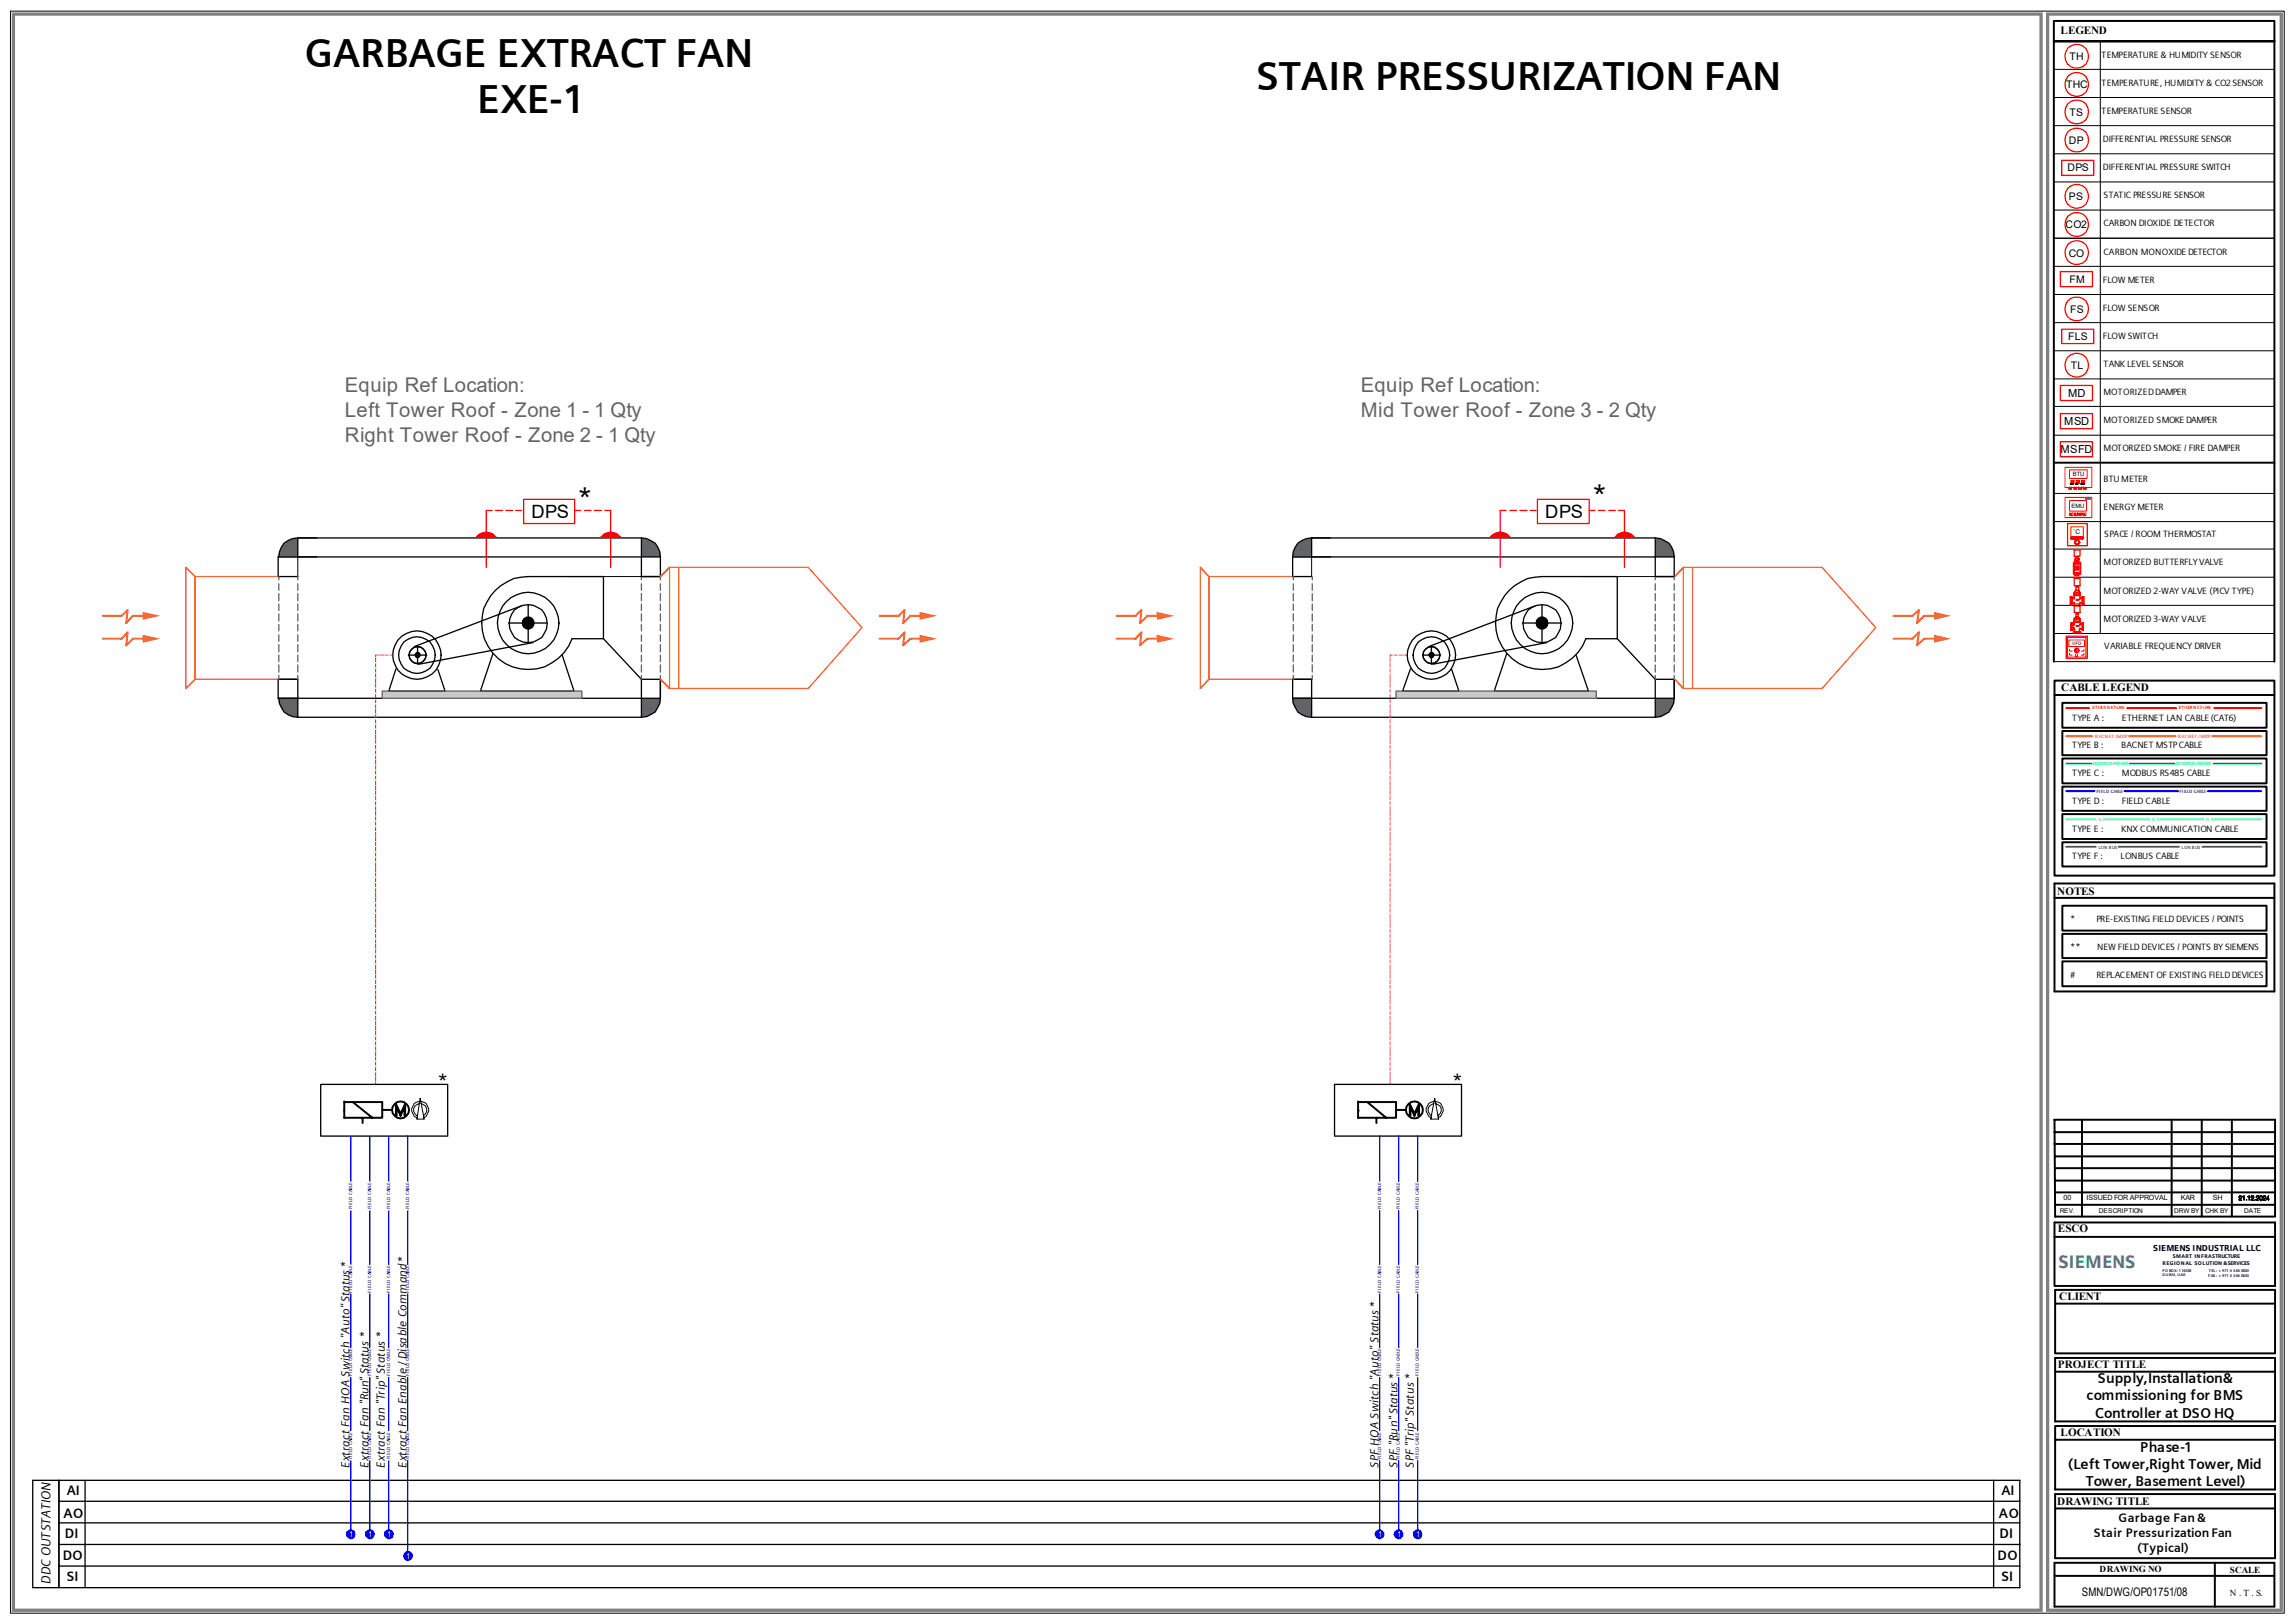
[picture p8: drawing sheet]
<svg xmlns="http://www.w3.org/2000/svg" width="297mm" height="210mm" viewBox="0 0 297 210" stroke-linecap="round" stroke-linejoin="round" font-family="sans-serif">
<defs><g id="words">
<g font-size="5.2">
<text x="39.5" y="8.6">GARBAGE EXTRACT FAN</text>
<text x="162.6" y="11.6">STAIR PRESSURIZATION FAN</text>
<text x="61.7" y="14.6">EXE-1</text>
</g>
<g font-size="3.6">
<text x="74.6" y="65.7">*</text>
<text x="205.9" y="65.4">*</text>
</g>
<g font-size="2.6" fill="#636466">
<text x="44.6" y="50.7">Equip Ref Location:</text>
<text x="44.6" y="53.9">Left Tower Roof - Zone 1 - 1 Qty</text>
<text x="176" y="50.7">Equip Ref Location:</text>
<text x="176" y="53.9">Mid Tower Roof - Zone 3 - 2 Qty</text>
<text x="44.6" y="57.1">Right Tower Roof - Zone 2 - 1 Qty</text>
</g>
<g font-size="2.5">
<text x="56.6" y="140.7">*</text>
<text x="187.8" y="140.7">*</text>
</g>
<g font-size="2.4">
<text x="68.7" y="67.1">DPS</text>
<text x="199.9" y="67.1">DPS</text>
</g>
<text font-size="2.3" fill="#099" x="266.3" y="164">SIEMENS</text>
<g font-size="1.9">
<text x="271.4" y="179">Supply,Installation&amp;</text>
<text x="269.9" y="181.2">commissioning for BMS</text>
<text x="271" y="183.4">Controller at DSO HQ</text>
<text x="267.5" y="190">(Left Tower,Right Tower, Mid</text>
<text x="276.9" y="187.8">Phase-1</text>
<text x="269.8" y="192.3">Tower, Basement Level)</text>
</g>
<g font-size="1.8">
<text x="8.2" y="196.3">AO</text>
<text x="8.6" y="193.5">AI</text>
<text x="258.6" y="196.3">AO</text>
<text x="258.9" y="193.5">AI</text>
<text x="8.1" y="201.8">DO</text>
<text x="8.4" y="199">DI</text>
<text x="258.4" y="201.8">DO</text>
<text x="258.7" y="199">DI</text>
<text x="8.6" y="204.6">SI</text>
<text x="258.9" y="204.6">SI</text>
</g>
<text font-size="1.7" x="6.5" y="205" transform="rotate(-90 6.5 205)">DDC OUTSTATION</text>
<g font-size="1.6">
<text x="274.1" y="196.9">Garbage Fan &amp;</text>
<text x="270.8" y="198.8">Stair Pressurization Fan</text>
<text x="276.5" y="200.8">(Typical)</text>
</g>
<g font-size="1.5">
<text x="45.2" y="189.9" transform="rotate(-90 45.2 189.9)">Extract Fan HOA Switch ''Auto'' Status *</text>
<text x="47.7" y="189.9" transform="rotate(-90 47.7 189.9)">Extract Fan &quot;Run&quot; Status *</text>
<text x="49.8" y="189.9" transform="rotate(-90 49.8 189.9)">Extract Fan &quot;Trip&quot; Status *</text>
<text x="52.6" y="189.9" transform="rotate(-90 52.6 189.9)">Extract Fan Enable / Disable Command*</text>
<text x="178.3" y="189.9" transform="rotate(-90 178.3 189.9)">SPF HOA Switch ''Auto'' Status *</text>
<text x="180.8" y="189.9" transform="rotate(-90 180.8 189.9)">SPF &quot;Run&quot; Status *</text>
<text x="182.9" y="189.9" transform="rotate(-90 182.9 189.9)">SPF &quot;Trip&quot; Status *</text>
<text x="269.3" y="206.4">SMN/DWG/OP01751/08</text>
</g>
<g font-size="1.4">
<text x="266.5" y="4.4">LEGEND</text>
<text x="267.3" y="11.4">THC</text>
<text x="267.7" y="7.7">TH</text>
<text x="267.7" y="15">TS</text>
<text x="267.5" y="22.2">DPS</text>
<text x="267.6" y="18.6">DP</text>
<text x="267.2" y="29.5">CO2</text>
<text x="267.6" y="25.9">PS</text>
<text x="267.6" y="33.2">CO</text>
<text x="267.7" y="36.6">FM</text>
<text x="267.8" y="40.5">FS</text>
<text x="267.5" y="44">FLS</text>
<text x="267.9" y="47.8">TL</text>
<text x="267.5" y="51.4">MD</text>
<text x="266.5" y="58.6">MSFD</text>
<text x="267" y="55">MSD</text>
<text x="266.6" y="89.4">CABLE LEGEND</text>
<text x="266.1" y="115.7">NOTES</text>
<text x="266.2" y="159.4">ESCO</text>
<text x="266.4" y="168.2">CLIENT</text>
<text x="266.2" y="177">PROJECT TITLE</text>
<text x="266.5" y="185.8">LOCATION</text>
<text x="266.1" y="194.7">DRAWING TITLE</text>
</g>
<g font-size="1.2">
<text x="271.9" y="7.5">TEMPERATURE &amp; HUMIDITY SENSOR</text>
<text x="271.9" y="11.1">TEMPERATURE, HUMIDITY &amp; CO2 SENSOR</text>
<text x="271.9" y="14.7">TEMPERATURE SENSOR</text>
<text x="272" y="18.4">DIFFERENTIAL PRESSURE SENSOR</text>
<text x="272" y="22">DIFFERENTIAL PRESSURE SWITCH</text>
<text x="272.1" y="29.3">CARBON DIOXIDE DETECTOR</text>
<text x="272.1" y="25.7">STATIC PRESSURE SENSOR</text>
<text x="272.1" y="32.9">CARBON MONOXIDE DETECTOR</text>
<text x="272" y="36.6">FLOW METER</text>
<text x="272" y="40.2">FLOW SENSOR</text>
<text x="272" y="43.9">FLOW SWITCH</text>
<text x="272.1" y="47.5">TANK LEVEL SENSOR</text>
<text x="272.1" y="51.1">MOTORIZED DAMPER</text>
<text x="272.1" y="54.7">MOTORIZED SMOKE DAMPER</text>
<text x="272.1" y="58.3">MOTORIZED SMOKE / FIRE DAMPER</text>
<text x="272.1" y="62.3">BTU METER</text>
<text x="272.1" y="66">ENERGY METER</text>
<text x="272.2" y="69.5">SPACE / ROOM THERMOSTAT</text>
<text x="272.1" y="73.2">MOTORIZED BUTTERFLY VALVE</text>
<text x="272.1" y="76.9">MOTORIZED 2-WAY VALVE (PICV TYPE)</text>
<text x="272.1" y="80.4">MOTORIZED 3-WAY VALVE</text>
<text x="272.2" y="84">VARIABLE FREQUENCY DRIVER</text>
<text x="268.1" y="93.3">TYPE A :</text>
<text x="274.5" y="93.3">ETHERNET LAN CABLE (CAT6)</text>
<text x="268.1" y="96.8">TYPE B :</text>
<text x="268.1" y="100.4">TYPE C :</text>
<text x="274.4" y="96.8">BACNET MSTP CABLE</text>
<text x="274.5" y="100.4">MODBUS RS485 CABLE</text>
<text x="268.1" y="104">TYPE D :</text>
<text x="268.1" y="107.6">TYPE E :</text>
<text x="274.4" y="107.6">KNX COMMUNICATION CABLE</text>
<text x="274.5" y="104">FIELD CABLE</text>
<text x="268.1" y="111.2">TYPE F :</text>
<text x="274.3" y="111.2">LONBUS CABLE</text>
<text x="267.8" y="119.3">*</text>
<text x="271.2" y="119.3">PRE-EXISTING FIELD DEVICES / POINTS</text>
<text x="267.8" y="122.9">**</text>
<text x="271.3" y="122.9">NEW FIELD DEVICES / POINTS BY SIEMENS</text>
<text x="267.8" y="126.5">#</text>
<text x="271.2" y="126.5">REPLACEMENT OF EXISTING FIELD DEVICES</text>
<text x="271.6" y="203.4">DRAWING NO</text>
<text x="288.5" y="203.5">SCALE</text>
<text x="288.5" y="206.4">N . T . S.</text>
</g>
<text font-size="1.1" fill="#000028" x="278.6" y="161.9">SIEMENS INDUSTRIAL LLC</text>
<g font-size="1" fill="#fff">
<text x="45.1" y="198.9">1</text>
<text x="47.6" y="198.9">1</text>
<text x="50" y="198.9">1</text>
<text x="52.5" y="201.7">1</text>
<text x="178.2" y="198.9">1</text>
<text x="180.7" y="198.9">1</text>
<text x="183.1" y="198.9">1</text>
</g>
<g font-size=".9">
<text x="267" y="155.2">00</text>
<text x="269.9" y="155.2">ISSUED FOR APPROVAL</text>
<text x="282.1" y="155.3">KAR</text>
<text x="286.3" y="155.3">SH</text>
</g>
<g font-size=".8">
<text x="268" y="65.8">EMU</text>
<text x="268.1" y="61.6">BTU</text>
<text x="268.1" y="69.1">˚C</text>
<text x="266.4" y="157">REV.</text>
<text x="271.5" y="156.9">DESCRIPTION</text>
<text x="281.3" y="156.9">DRW BY</text>
<text x="285.2" y="156.9">CHK BY</text>
<text x="290.3" y="156.9">DATE</text>
</g>
<g font-size=".7" fill="#000028">
<text x="279.7" y="163.7">REGIONAL SOLUTION &amp; SERVICES</text>
<text x="281.1" y="162.8">SMART INFRASTRUCTURE</text>
</g>
<text font-size=".6" x="268.1" y="83.4">VFD</text>
<g font-size=".6" fill="#f00">
<text x="270.7" y="91.8">ETHERNET-LAN</text>
<text x="281.9" y="91.8">ETHERNET-LAN</text>
</g>
<g font-size=".6" fill="#f26722">
<text x="271" y="95.4">BACNET / MSTP</text>
<text x="281.8" y="95.4">BACNET / MSTP</text>
</g>
<g font-size=".6" fill="#0f0">
<text x="270.8" y="99">MODBUS / RS485</text>
<text x="281.5" y="99">MODBUS / RS485</text>
</g>
<g font-size=".6" fill="#0ff">
<text x="270.8" y="106.2">K N X</text>
<text x="277.8" y="106.2">K N X</text>
<text x="284.8" y="106.2">K N X</text>
</g>
<g font-size=".6" fill="#00f">
<text x="271.2" y="102.6">FIELD CABLE</text>
<text x="281.9" y="102.6">FIELD CABLE</text>
<text x="45.6" y="156.5" transform="rotate(-90 45.6 156.5)">FIELD CABLE</text>
<text x="48" y="156.5" transform="rotate(-90 48 156.5)">FIELD CABLE</text>
<text x="50.5" y="156.5" transform="rotate(-90 50.5 156.5)">FIELD CABLE</text>
<text x="52.9" y="156.5" transform="rotate(-90 52.9 156.5)">FIELD CABLE</text>
<text x="178.6" y="156.5" transform="rotate(-90 178.6 156.5)">FIELD CABLE</text>
<text x="181.1" y="156.5" transform="rotate(-90 181.1 156.5)">FIELD CABLE</text>
<text x="183.6" y="156.5" transform="rotate(-90 183.6 156.5)">FIELD CABLE</text>
<text x="45.6" y="167.2" transform="rotate(-90 45.6 167.2)">FIELD CABLE</text>
<text x="48" y="167.2" transform="rotate(-90 48 167.2)">FIELD CABLE</text>
<text x="50.5" y="167.2" transform="rotate(-90 50.5 167.2)">FIELD CABLE</text>
<text x="52.9" y="167.2" transform="rotate(-90 52.9 167.2)">FIELD CABLE</text>
<text x="178.6" y="167.2" transform="rotate(-90 178.6 167.2)">FIELD CABLE</text>
<text x="181.1" y="167.2" transform="rotate(-90 181.1 167.2)">FIELD CABLE</text>
<text x="183.6" y="167.2" transform="rotate(-90 183.6 167.2)">FIELD CABLE</text>
<text x="45.6" y="178" transform="rotate(-90 45.6 178)">FIELD CABLE</text>
<text x="48" y="178" transform="rotate(-90 48 178)">FIELD CABLE</text>
<text x="50.5" y="178" transform="rotate(-90 50.5 178)">FIELD CABLE</text>
<text x="52.9" y="178" transform="rotate(-90 52.9 178)">FIELD CABLE</text>
<text x="178.6" y="178" transform="rotate(-90 178.6 178)">FIELD CABLE</text>
<text x="181.1" y="178" transform="rotate(-90 181.1 178)">FIELD CABLE</text>
<text x="183.6" y="178" transform="rotate(-90 183.6 178)">FIELD CABLE</text>
<text x="45.6" y="188.8" transform="rotate(-90 45.6 188.8)">FIELD CABLE</text>
<text x="48" y="188.8" transform="rotate(-90 48 188.8)">FIELD CABLE</text>
<text x="50.5" y="188.8" transform="rotate(-90 50.5 188.8)">FIELD CABLE</text>
<text x="52.9" y="188.8" transform="rotate(-90 52.9 188.8)">FIELD CABLE</text>
<text x="178.6" y="188.8" transform="rotate(-90 178.6 188.8)">FIELD CABLE</text>
<text x="181.1" y="188.8" transform="rotate(-90 181.1 188.8)">FIELD CABLE</text>
<text x="183.6" y="188.8" transform="rotate(-90 183.6 188.8)">FIELD CABLE</text>
</g>
<g font-size=".6" fill="#139b48">
<text x="271.4" y="109.8">LON BUS</text>
<text x="282.2" y="109.8">LON BUS</text>
</g>
<g font-size=".5" fill="#000028">
<text x="279.7" y="164.6">PO BOX: 116338</text>
<text x="279.7" y="165.1">DUBAI, U.A.E</text>
<text x="285.7" y="165.2">FAX: + 971 4 366 0630</text>
<text x="285.7" y="164.6">TEL: + 971 4 366 0000</text>
</g>
</g></defs>
<path d="M265.7 5.3v-2.6h28.5v2.6M265.8 202.2h28.4M265.8 207.9h28.4" fill="none" stroke="#000" stroke-width=".25"/>
<path d="M265.1 2h29.8v206.1h-29.8zM264.7 1.6v206.9h30.6v-206.9z" fill="#808080"/>
<g fill="none" stroke="#000" stroke-width=".25">
<path d="M265.7 5.3h28.5M265.8 114.3h28.4v14h-28.4zM265.8 116.2h28.4M265.8 144.9h28.5v12.5h-28.4zM265.8 146.5h28.5M265.8 148h28.5M265.9 149.6h28.4M265.9 151.1h28.4M265.9 152.7h28.4M265.9 154.3h28.4M265.9 155.9h28.4M269.3 144.9v12.5"/>
<path d="M284.8 144.9v12.5M265.8 160h28.5M265.8 166.4v-8.2h28.5v8.2h-28.4M265.9 175.7h28.4v8.2h-28.4zM265.9 177.5h28.4M265.9 175.1h28.4M265.9 168.7h28.4M265.9 175v-8.1h28.4v8.1M265.9 193.3h28.4v8.3h-28.4zM265.9 195.2h28.4M265.8 202.2v5.7M286.5 202.2v5.7"/>
<path d="M294.2 202.2v5.7"/>
</g>
<path d="M1.9 2h261.9v206.1h-261.9zM1.5 1.6v206.9h262.7v-206.9z" fill="#808080"/>
<g fill="none" stroke="#000" stroke-width=".25">
<path d="M265.7 5.3h28.5M265.7 59.9h28.5M265.7 85.6v-80.3h28.5v80.3M265.8 89.9h28.4M266.8 90.9h26.4v3.2h-26.4zM266.8 94.6h26.4v3.1h-26.4zM266.8 98.1h26.4v3.2h-26.4zM266.8 117.2h26.4v3.2h-26.4zM266.8 101.8h26.4v3.1h-26.4zM266.8 105.3h26.4v3.2h-26.4zM266.8 109h26.4v3.1h-26.4zM266.8 120.8h26.4v3.2h-26.4z"/>
<path d="M266.8 124.4h26.4v3.2h-26.4zM265.8 203.9h28.4"/>
</g>
<g fill="none" stroke="#000" stroke-width=".13">
<path d="M265.7 16.3h28.5M265.7 19.9h28.5M265.7 9h28.5M271.7 5.3v76.7M265.7 30.8h28.5M265.7 41.7h28.5M265.7 45.4h28.5M265.7 56.3h28.5M265.7 49h28.5M265.7 52.6h28.5M265.7 71h28.5M265.7 74.7h28.5"/>
<path d="M265.7 63.8h28.5M265.7 67.5h28.5M265.7 82h28.5"/>
</g>
<g fill="none" stroke="#f00" stroke-width=".17">
<path d="M266.7 20.7h4.1v2h-4.1zM266.5 49.9h4.2v1.9h-4.2zM266.5 53.5h4.2v2h-4.2zM266.5 57.2h4.2v1.9h-4.2zM266.7 42.6h4.1v1.9h-4.1z"/>
<circle cx="268.6" cy="14.5" r="1.54"/>
<circle cx="268.6" cy="18.1" r="1.54"/>
<circle cx="268.6" cy="7.3" r="1.54"/>
<circle cx="268.6" cy="40" r="1.54"/>
</g>
<path d="M267.3 91.6h3M275.2 91.6h6.3M286.4 91.6h6.1" fill="none" stroke="#f00" stroke-width=".25"/>
<path d="M267.3 95.3h3.4M275.4 95.2h6M286.2 95.2h6.3" fill="none" stroke="#f26722" stroke-width=".25"/>
<path d="M267.3 98.8h3.3M275.5 98.8h5.8M286.3 98.8h6.2" fill="none" stroke="#0f0" stroke-width=".25"/>
<path d="M267.3 102.4h3.6M274.8 102.4h7M285.6 102.4h6.9" fill="none" stroke="#00f" stroke-width=".25"/>
<path d="M267.3 106h3.5M272.5 106h5.2M279.5 106h5.2M286.4 106h6.1" fill="none" stroke="#0ff" stroke-width=".25"/>
<path d="M267.3 109.6h3.8M274.1 109.6h7.8M284.9 109.6h7.6" fill="none" stroke="#139b48" stroke-width=".25"/>
<path d="M267.1 60.5h3.5v2.6h-3.5z" fill="none" stroke="#f00" stroke-width=".13"/>
<path d="M268.6 62.1v.1h.4v-.1zM268.7 62.2l.2 .1-.2 .1h.3v-.2zM268.6 62.2v.2h.1v-.2zM268.6 62.4v.2h.4v-.2z" fill="#f00"/>
<path d="M267.7 60.8h2.3v1.1h-2.3z" fill="none" stroke="#f00" stroke-width=".13"/>
<path d="M267.9 62.1v.1h.4v-.1zM268.1 62.2l.2 .2v-.2zM267.9 62.2v.2h.2v-.2zM267.9 62.4v.2h.4v-.2z" fill="#f00"/>
<path d="M267.9 62.1h.4v.5h-.4zM268.1 62.2l.1 .2h-.1zM268.6 62.1h.4v.5h-.4z" fill="none" stroke="#f00" stroke-width=".13"/>
<g fill="#000" stroke="#000" stroke-width=".13">
<path d="M267.8 62.6h.4v.1h-.4z" fill-rule="evenodd"/>
<path d="M268.5 62.6h.3v.1h-.3z" fill-rule="evenodd"/>
</g>
<g fill="#f00">
<path d="M269.2 62.1h.5v.1h-.5z"/>
<path d="M269.2 62.4h.5v.2h-.5z"/>
<path d="M269.5 62.2v.1h.2v-.1zM269.2 62.2v.1h.2v-.1z"/>
<path d="M269.6 62.3l.1 .1zM269.2 62.3v.1h.2v-.1z"/>
</g>
<g fill="#f00">
<path d="M269.5 62.2h.2z"/>
<path d="M269.2 62.2h.2z"/>
<path d="M269.2 62.2h.3z"/>
<path d="M269.5 62.3h.2z"/>
<path d="M269.2 62.3h.2z"/>
<path d="M269.6 62.3h.1z"/>
<path d="M269.6 62.4h.1z"/>
<path d="M269.2 62.4h.2z"/>
<path d="M269.5 62.4h.2z"/>
<path d="M269.2 62.4h.3z"/>
</g>
<g fill="none" stroke="#f00" stroke-width=".13">
<path d="M267.1 64.3h3.5v2.7h-3.5zM267.6 63.2h.4h-.3v.1M267.6 63.2h.4zM267.7 64.8h2.2v1.3h-2.2zM267.7 63.1h.3h-.4v.1M267.7 63v.2M267.7 63.3h.3zM267.8 63.1v.1M267.9 63.1v.1M268 63.2v.1M268 63v.2M268.1 66.3v.4h-.4"/>
<path d="M268.3 63.2h.3zM268.3 63.3h.3zM268.3 63.2v.1M268.3 63v.2M268.4 63.1v.1M268.5 63.1v.1M268.6 63.1h-.3h.3v.1M268.6 63v.2M268.6 63.2h-.3h.3v.1M268.7 62.2l.2 .1-.2 .1zM268.7 66.3v.4h-.4M268.9 63.1h.3z"/>
<path d="M268.9 63.2h.3zM268.9 63.3h.3zM268.9 63.2v.1M268.9 63v.2M269 63.1v.1M269.1 63.1v.1M269.2 63.1v.1M269.2 62.1h.5v.5h-.5zM269.2 66.3v.4h-.3M269.2 63.2v.1M269.2 63v.2M269.4 62.2l.2 .2h-.2z"/>
<path d="M269.5 63.1h.3zM269.5 63.2h.3zM269.5 63.3h.3zM269.5 63.2v.1M269.5 63v.2M269.6 63.1v.1M269.7 63.1v.1M269.8 66.3v.4h-.3M269.8 63.2v.1M269.8 63v.2"/>
</g>
<path d="M269.2 62.6h.5v.1h-.5z" fill-rule="evenodd" fill="#000" stroke="#000" stroke-width=".13"/>
<g fill="#f00" stroke="#f00" stroke-width=".13">
<path d="M267.7 66.4h.3v.2h-.3z" fill-rule="evenodd"/>
<path d="M268.3 66.4h.3v.2h-.3z" fill-rule="evenodd"/>
<path d="M268.9 66.4h.3v.2h-.3z" fill-rule="evenodd"/>
<path d="M269.4 66.4h.3v.2h-.3z" fill-rule="evenodd"/>
</g>
<path d="M269.7 64.3h.7v.3h-.7z" fill-rule="evenodd" fill="#636466" stroke="#636466" stroke-width=".13"/>
<path d="M267.5 67.7h2.5v2.9h-2.5z" fill="none" stroke="#f00" stroke-width=".17"/>
<g fill="#f00">
<path d="M268.7 69.5h.8v.1h-.8z"/>
<path d="M267.9 69.5h.7v.1h-.7z"/>
<path d="M268.5 69.9l.1-.1h.3v.1z"/>
<path d="M268.5 70.4h.4h-.3z"/>
<path d="M269.4 69.6l.1 .1zM268.7 69.6v.1h.5v-.1zM268.1 69.6v.1h.5v-.1zM267.9 69.6l.1 .1z"/>
<path d="M267.9 69.7v.1h.7v-.1zM268.7 69.7v.1h.8v-.1z"/>
<path d="M268.8 69.9l.1 .1zM268.4 69.9v.1h.2z"/>
<path d="M268.9 70l.1 .1zM268.4 70l.1 .1z"/>
<path d="M268.9 70.1l.2 .1zM268.4 70.1l.1 .1z"/>
<path d="M268.9 70.2l.1 .1zM268.4 70.2l.1 .1z"/>
<path d="M268.9 70.3l.1 .1zM268.4 70.3v.1h.2z"/>
</g>
<g fill="#f00">
<path d="M269.3 69.6h.2z"/>
<path d="M268.7 69.6h.6z"/>
<path d="M268.1 69.6h.5z"/>
<path d="M267.9 69.6h.2z"/>
<path d="M268.7 69.6h.5z"/>
<path d="M269.4 69.6h.1z"/>
<path d="M267.9 69.6h.1z"/>
<path d="M269.4 69.7h.1z"/>
<path d="M268.7 69.7h.5z"/>
<path d="M268.1 69.7h.5z"/>
<path d="M267.9 69.7h.1z"/>
<path d="M267.9 69.7h.2z"/>
<path d="M269.3 69.7h.2z"/>
<path d="M268.7 69.7h.6z"/>
<path d="M267.9 69.8h.7z"/>
<path d="M268.6 69.9h.1z"/>
<path d="M268.6 69.8h.1z"/>
<path d="M268.7 69.8h.1z"/>
<path d="M268.7 69.8h.2z"/>
<path d="M268.5 69.9h.1z"/>
<path d="M268.5 69.9h.2z"/>
<path d="M268.7 69.9h.2z"/>
<path d="M268.8 69.9h.1z"/>
<path d="M268.4 69.9h.1z"/>
<path d="M268.9 69.9l.1 .1z"/>
<path d="M268.5 69.9l.1 .1z"/>
<path d="M268.8 69.9l.1 .1z"/>
<path d="M268.9 70h.1z"/>
<path d="M268.4 70h.1z"/>
<path d="M268.4 70h.2z"/>
<path d="M268.9 70.1h.1z"/>
<path d="M268.4 70.1h.1z"/>
<path d="M268.9 70.2h.1z"/>
<path d="M269 70.2h.1z"/>
<path d="M268.4 70.2h.1z"/>
<path d="M268.9 70.3h.1z"/>
<path d="M268.4 70.3h.1z"/>
<path d="M268.9 70.4h.1z"/>
<path d="M268.4 70.4h.1z"/>
<path d="M268.4 70.4h.2z"/>
<path d="M268.8 70.4h.1z"/>
<path d="M268.5 70.4h.1z"/>
<path d="M268.7 70.4h.2z"/>
<path d="M268.5 70.4h.2z"/>
<path d="M268.7 70.4h.1z"/>
<path d="M268.6 70.4h.1z"/>
</g>
<g fill="none" stroke="#f00" stroke-width=".13">
<path d="M267.9 69.5h.7v.3h-.7zM267.9 68.2h1.6v1.2h-1.6zM268 69.6h.1v.1v.1zM268.4 69.9a.36 .36 0 0 1 .5 0 .36 .36 0 0 1 0 .5 .34 .34 0 0 1-.4 0 .34 .34 0 0 1-.1-.3zM268.4 70.2h.1M268.5 70a.3 .3 0 0 1 .3-.1 .3 .3 0 0 1 .2 .3l-.1 .1a.25 .25 0 0 1-.3 0 .25 .25 0 0 1-.1-.3zM268.5 69.9l.1 .1M268.5 70.4h.1M268.7 69.5h.8v.3h-.8zM268.7 69.8v.1M268.7 70.4h.1M268.9 69.9v.1"/>
<path d="M268.9 70.3v.1M269 70.2h.1M269.2 69.6h.2v.1h-.2zM267.5 82.5h2.3v2.5h-2.3zM267.6 82.8h2.1v.9h-2.1zM267.7 84v.2h.4M267.7 84.5v.3h.4M268.5 84.7v.2h.2v-.2M268.6 84.1l.1 .1h-.1zM269.6 84v.2h-.4M269.6 84.5v.3h-.4"/>
<circle cx="268.7" cy="84.2" r=".25"/>
<circle cx="268.7" cy="84.1" r=".33"/>
</g>
<path d="M1.4 1.4h294.1v207.3h-294.1zM265.7 12.6h28.5M265.7 38.1h28.5M265.7 30.8h28.5M265.7 34.5h28.5M265.7 23.5h28.5M265.7 27.2h28.5M265.7 78.3h28.5M265.7 85.6h28.5" fill="none" stroke="#000" stroke-width=".13"/>
<g fill="none" stroke="#f00" stroke-width=".17">
<path d="M266.5 35.1h4.2v2h-4.2zM267.8 77.2h.3v1h-.3zM268 77.2v1M268.1 77.4h.2M268.1 78.1h.2M268.3 77h.8zM268.3 77.6v-1h.8v1M268.3 77.9v.2h.8v-.2M268.3 77h.8M268.3 76.9h.8M268.3 74.8h.8v1h-.8zM268.3 76.7h.8"/>
<path d="M268.3 78.4h.8v.8h-.8zM268.3 71.2h.8v.8h-.8zM268.3 72.8h-.1v1.5h.2M268.4 72.5h.5v.5h-.5zM268.4 73.2h.5v.5h-.5zM268.4 74.1h.5v.4h-.5zM268.4 72.7h-.1v1.6M268.4 73.2l.2 .2M268.4 74.1l.2 .1M268.5 72.3v-.2h.3v.2M268.6 72.6h.2v.3h-.2zM268.6 73.4h.2v.3h-.2z"/>
<path d="M268.6 74.2h.2v.2h-.2zM268.6 77.6h.3h-.3zM268.6 76.4v-.5h.3v.5M268.6 72.6l-.2-.1v-.2h.6l-.2 .3M268.6 79.8v-.4h.2v.4M268.6 72v.1M268.6 72.9l-.2 .1M268.6 73.7h-.2M268.6 74.4l-.2 .1M268.6 75.8v.1M268.6 79.2v.2M268.7 72v.1"/>
<path d="M268.7 79.2v.2M268.8 75.8v.1M268.8 72.9l.1 .1M268.8 73.6l.1 .1M268.8 74.4l.1 .1M268.9 76.4h-.4l-.1 .2M268.9 76.4l.1 .2M268.9 72.7h.2v1.6M268.9 73.2l-.1 .2M268.9 74.1l-.1 .1M269.1 77.4h.2M269.1 78.1h.2"/>
<path d="M269.1 72.8h.1v1.5h-.3M269.3 77.2h.3v1h-.3zM269.5 77.2v1M267.3 82.3h2.7v2.9h-2.7zM267.9 80.6h.2v.9h-.2zM268 80.6v.9M268.1 80.8h.2M268.1 81.4h.2M268.2 81.7h1v.2h-1zM268.2 81.8h1M268.3 80.4h.8zM268.3 80.9v-.9h.8v.9"/>
<path d="M268.3 81.2l.1 .5M268.3 80.5h.8M268.3 80.3h.8M268.3 80.1h.8M268.4 80l.1-.2h.4l.1 .2M268.6 80.9h.3v.1h-.3zM269.1 80.8h.2M269.1 81.2l-.1 .5M269.1 81.4h.2M269.3 80.6h.2v.9h-.2zM269.4 80.6v.9"/>
<circle cx="268.6" cy="10.9" r="1.54"/>
<circle cx="268.6" cy="32.7" r="1.54"/>
<circle cx="268.6" cy="25.4" r="1.54"/>
<circle cx="268.6" cy="29" r="1.54"/>
<circle cx="268.6" cy="47.2" r="1.54"/>
</g>
<path d="M268.6 79.1v-.4v.4l.2-.4v.4M268.6 71.8v-.5v.5l.2-.5v.5M268.6 75.5v-.4v.4l.2-.4v.4" fill="none" stroke="#fff" stroke-width=".17"/>
<path d="M265.8 88.1h28.4v25.2h-28.4zM280.9 144.9v12.5M288.7 144.9v12.5M265.9 184.5h28.4v8.2h-28.4zM265.9 186.3h28.4" fill="none" stroke="#000" stroke-width=".25"/>
<g fill="none" stroke="#000" stroke-width=".17">
<path d="M36 72.1h47M38.5 69.6h44.5M85.4 72.1v2.5M36 90.3h47M38.5 92.8h44.5M85.4 87.9v2.4M4.2 191.5h257.1v13.9h-257.1zM7.6 199.8h253.7M7.6 197h253.7M7.6 191.5v13.9M7.6 194.2h253.7M11 191.5v13.9"/>
<path d="M257.9 191.5v13.9M7.6 202.6h253.7"/>
</g>
<path d="M.2 .1v.1M296.7 .1v.1M.2 209.9v.1M296.7 209.9v.1" fill="none" stroke="#fff" stroke-width=".13"/>
<path d="M83 69.6v2.5h2.4a2.49 2.49 0 0 0-2.4-2.5zM36.4 70.7l-.4 1.4h2.5v-2.5a2.99 2.99 0 0 0-2.1 1.1zM83 90.3v2.5a2.46 2.46 0 0 0 2.4-2.5zM36 90.3a2.49 2.49 0 0 0 2.5 2.5v-2.5z" fill="#636466"/>
<path d="M36.1 72.1a2.33 2.33 0 0 1 2.4-2.5v2.5M68.2 74.6h9.9v8h-4.1M83 69.6l.7 .1 .5 .2a2.28 2.28 0 0 1 1.2 2.2h-2.4zM36 90.3h2.5v2.5a2.42 2.42 0 0 1-2.3-1.8l-.1-.7M83 87.9v4.9l.7-.1 1.1-.6 .5-1.1 .1-.7h-2.4" fill="none" stroke="#000" stroke-width=".17"/>
<path d="M49.4 89.4h12.7" fill="none" stroke="#c7c8ca" stroke-width=".13"/>
<path d="M74.3 89.4h1z" fill="#c7c8ca"/>
<path d="M49.4 89.4h25.9v.9h-25.9z" fill="#c7c8ca"/>
<g fill="none" stroke="#000" stroke-width=".17">
<path d="M36 72.1v2.5M67.4 78.4l-13.8 5.3M68.3 78.2v1.6M68.3 74.6a6 6 0 0 0-4.9 9.5 6 6 0 0 0 10.6-1.5M83 74.6h2.4M36 87.9v2.4M51.2 86.5l-.9 2.9h7.3l-1-2.8M52.8 84.8h.9M54 83.7v.6M54 85.1v.8M54.4 84.8h.8M63.8 84.6l-1.7 4.8h12.2l-1.6-4.6"/>
<path d="M65.8 80.6h1.8M68.3 81.4v1.8M68.9 83.1l-14.7 2.8M69.1 80.6h1.7M78.1 82.6l4.9 5.3h2.4v2.4"/>
<circle cx="53.9" cy="84.7" r="3.1"/>
<circle cx="53.9" cy="84.8" r="2.36"/>
<circle cx="54" cy="84.7" r="1.09"/>
<circle cx="54" cy="84.7" r=".33"/>
<circle cx="68.3" cy="80.6" r=".77"/>
<circle cx="68.3" cy="80.7" r="2.46"/>
<circle cx="68.3" cy="80.6" r="4"/>
</g>
<g fill="#000">
<path d="M53.8 84.5v-.1h.5v.1zM53.8 85h.4l-.1 .1zM53.9 84.4l.2-.1v.1zM53.7 84.6l.1-.1h.6v.3h-.7zM53.7 84.8h.7v.1l-.1 .1h-.5z"/>
<circle cx="68.3" cy="80.6" r=".77"/>
</g>
<path d="M53.7 84.8h.7zM53.8 84.5h.6zM53.8 85h.5zM53.8 84.4h.5zM53.8 85h.4zM53.9 85.1h.2z" fill="#000"/>
<path d="M86.6 73.4h18M86.6 89.1h18" fill="none" stroke="#f26722" stroke-width=".17"/>
<g fill="none" stroke="#636466" stroke-width=".17">
<path d="M83 74.6v.4M83 75.5v.9M83 76.8v.9M83 78.1v.9M83 79.4v.9M85.4 74.6v.4M85.4 75.5v.9M85.4 76.8v.9M85.4 78.1v.9M85.4 79.4v.9M83 80.8v.8M83 82.1v.9"/>
<path d="M83 83.4v.9M83 84.8v.8M83 86v1M83 87.4v.5M85.4 80.8v.8M85.4 82.1v.9M85.4 83.4v.9M85.4 84.8v.8M85.4 86v1M85.4 87.4v.5"/>
</g>
<path d="M113.8 82.6h2.4l.8-.8-.2 1.7 1-.9h1.2" fill="none" stroke="#f26722" stroke-width=".25"/>
<path d="M119 82.1l2.2 .5-2.2 .5z" fill="#f26722"/>
<path d="M113.8 79.7h2.4l.8-.8-.2 1.7 1-.9h1.2" fill="none" stroke="#f26722" stroke-width=".25"/>
<path d="M119 79.2l2.2 .5-2.2 .5z" fill="#f26722"/>
<path d="M36 72.1h2.5v2.5M73.4 74.6h9.6" fill="none" stroke="#000" stroke-width=".13"/>
<g fill="none" stroke="#636466" stroke-width=".17">
<path d="M36.1 74.6v.4M36.1 75.5v.9M36.1 76.8v.9M36.1 78.1v.9M36.1 79.4v.9M38.5 74.6v.4M38.5 75.5v.9M38.5 76.8v.9M38.5 78.1v.9M38.5 79.4v.9M36.1 80.8v.8M36.1 82.1v.9"/>
<path d="M36.1 83.4v.9M36.1 84.8v.8M36.1 86v1M36.1 87.4v.5M38.5 80.8v.8M38.5 82.1v.9M38.5 83.4v.9M38.5 84.8v.8M38.5 86v1M38.5 87.4v.5M49.4 89.4h25.9v.9h-25.9z"/>
</g>
<path d="M24 73.4l1.2 1.2-1.2-1.2v15.7l1.2-1.2v-13.3M25.2 74.6v13.3l-1.2 1.2M25.2 74.6h10.8M86.6 73.4l-1.2 1.2 1.2-1.2v15.7l-1.2-1.2 1.2 1.2M87.8 73.4v15.7M104.6 73.4l6.9 7.8-6.9 7.9M25.2 87.9h10.8" fill="none" stroke="#f26722" stroke-width=".17"/>
<g fill="none" stroke="#f0f" stroke-width=".17">
<path d="M48.6 85.2v.4M48.6 85.9v.4M48.6 86.5v.5M48.6 87.2v.4M48.6 87.8v.5M48.6 88.5v.4M48.6 89.2v.4M48.6 89.8v.5M48.6 90.5v.4M48.6 91.2v.4M48.6 91.8v.5M48.6 92.5v.4"/>
<path d="M48.6 93.1v.5M48.6 93.8v.4M48.6 94.5v.4M48.6 95.1v.5M48.6 95.8v.4M48.6 96.4v.5M48.6 97.1v.4M48.6 97.8v.4M48.6 98.4v.5M48.6 99.1v.4M48.6 99.7v.5M48.9 84.8h-.3v.2"/>
<path d="M49.1 84.8h.5M49.8 84.8h.4M50.5 84.8h.2M48.6 100.4v.4M48.6 101.1v.4M48.6 101.7v.5M48.6 102.4v.4M48.6 103v.5M48.6 103.7v.4M48.6 104.4v.4M48.6 105v.5M48.6 105.7v.4"/>
<path d="M48.6 106.3v.5M48.6 107v.4M48.6 107.7v.4M48.6 108.3v.5M48.6 109v.4M48.6 109.6v.5M48.6 110.3v.4M48.6 111v.4M48.6 111.7v.4M48.6 112.3v.5M48.6 112.9v.5M48.6 113.6v.4"/>
<path d="M48.6 114.3v.4M48.6 115v.4M48.6 115.6v.5M48.6 116.2v.5M48.6 116.9v.4M48.6 117.6v.4M48.6 118.3v.4M48.6 118.9v.5M48.6 119.5v.5M48.6 120.2v.5M48.6 120.9v.4M48.6 121.6v.4"/>
<path d="M48.6 122.2v.5M48.6 122.9v.4M48.6 123.5v.5M48.6 124.2v.4M48.6 124.9v.4M48.6 125.5v.5M48.6 126.2v.4M48.6 126.8v.5M48.6 127.5v.4M48.6 128.2v.4M48.6 128.8v.5M48.6 129.5v.4"/>
<path d="M48.6 130.1v.5M48.6 130.8v.4M48.6 131.5v.4M48.6 132.2v.4M48.6 132.8v.5M48.6 133.4v.5M48.6 134.1v.4M48.6 134.8v.4M48.6 135.5v.4M48.6 136.1v.5M48.6 136.7v.5M48.6 137.4v.4"/>
<path d="M48.6 138.1v.4M48.6 138.8v.4M48.6 139.4v.5M48.6 140v.3"/>
</g>
<path d="M36 74.6h2.5M38.5 72.1h2.5M38.5 69.6h2.5M83 72.1v2.5M38.5 87.9h-2.5h2.5v2.4" fill="none" stroke="#000" stroke-width=".17"/>
<path d="M13.3 82.6h2.4l.8-.8-.2 1.7 .9-.9h1.3" fill="none" stroke="#f26722" stroke-width=".25"/>
<path d="M18.5 82.1l2.2 .5-2.2 .5z" fill="#f26722"/>
<path d="M13.3 79.7h2.4l.8-.8-.2 1.7 .9-.9h1.3" fill="none" stroke="#f26722" stroke-width=".25"/>
<path d="M18.5 79.2l2.2 .5-2.2 .5z" fill="#f26722"/>
<path d="M41.5 140.3h16.4v6.7h-16.4z" fill="none" stroke="#000" stroke-width=".17"/>
<path d="M54.3 142.5a1.1 1.1 0 0 0-1 .9 1.1 1.1 0 0 0 .6 1.2M54.3 142.7a.86 .86 0 0 0-.8 .7 .86 .86 0 0 0 .4 1M54.4 142.1l.5 2.7h-1zM54.4 142.7a.86 .86 0 0 1 .8 .7 .86 .86 0 0 1-.4 1M54.4 142.5a1.1 1.1 0 0 1 1.1 .9 1.1 1.1 0 0 1-.7 1.2" fill="none" stroke="#000" stroke-width=".13"/>
<g fill="none" stroke="#000" stroke-width=".25">
<path d="M44.5 142.5v2.1h4.9v-2h-4.9M45.6 142.6l2.6 2M46.9 144.6v.7M49.4 143.6h1.3M51.2 142.8l.6 1.3 .6-1.3v1.6h-.1v-1.2l-.5 1.2-.5-1.2v1.2h-.1z"/>
<circle cx="51.8" cy="143.6" r="1.09"/>
</g>
<g fill="none" stroke="#00f" stroke-width=".17">
<path d="M45.4 156.6v7M45.4 147v5.8M47.8 156.6v7M47.8 147v5.8M50.3 156.6v7M50.3 147v5.8M52.7 156.6v7M52.7 147v5.8M45.4 178.2v6.9M45.4 167.4v6.9M47.8 178.2v6.9M47.8 167.4v6.9"/>
<path d="M50.3 178.2v6.9M50.3 167.4v6.9M52.7 178.2v6.9M52.7 167.4v6.9M45.4 189v2.5M47.8 189v2.5M50.3 189v2.5M52.7 189v2.5"/>
</g>
<path d="M45.2 198h-.1h.5zM45 198.1l-.1 .2 .1 .6v.1h.7l.2-.3-.1-.6-.1-.1h-.7zM45.1 199l.1 .1h.4v-.1z" fill="#00f"/>
<g fill="none" stroke="#00f" stroke-width=".17">
<path d="M45.4 191.5v7.6"/>
<circle cx="45.4" cy="198.5" r=".52"/>
</g>
<path d="M47.7 198h-.1h.5h-.1zM47.4 198.1l-.1 .6 .2 .3h.7l.1-.2 .1-.3-.2-.5h-.7zM47.6 199l.1 .1h.3l.1-.1z" fill="#00f"/>
<path d="M47.4 198.1a.55 .55 0 0 1 .9 0 .55 .55 0 0 1-.2 .9 .56 .56 0 0 1-.7-.2 .56 .56 0 0 1 0-.7zM47.8 191.5v7.6" fill="none" stroke="#00f" stroke-width=".17"/>
<path d="M50.1 198h-.1h.5zM49.9 198.1l-.1 .6 .2 .3h.6l.2-.2 .1-.3-.3-.5h-.6zM50 199l.1 .1h.4v-.1z" fill="#00f"/>
<path d="M49.9 198.1a.55 .55 0 0 1 .8 0 .55 .55 0 0 1-.2 .9 .56 .56 0 0 1-.6-.2 .56 .56 0 0 1 0-.7zM50.3 191.5v7.6" fill="none" stroke="#00f" stroke-width=".17"/>
<path d="M52.6 200.7l-.1 .1h.5l-.1-.1zM52.4 200.8l-.2 .3v.4l.2 .3h.7a.54 .54 0 0 0 0-1zM52.5 201.8h.1h.3h.1z" fill="#00f"/>
<g fill="none" stroke="#00f" stroke-width=".17">
<path d="M52.7 191.5v9.8"/>
<circle cx="52.8" cy="201.3" r=".55"/>
</g>
<path d="M62.9 66v7.4M67.7 64.6h6.6v3.1h-6.6zM74.3 66h.8M75.6 66h.9M76.9 66h.9M78.2 66h.8" fill="none" stroke="#f00" stroke-width=".17"/>
<path d="M62.9 69.3v.1" fill="none" stroke="#f00" stroke-width=".13"/>
<path d="M61.8 69.2l.3-.2a1.71 1.71 0 0 1 2.1 .4h-2.6z" fill="#f00"/>
<path d="M61.6 69.4h2.6M61.7 69.3v.1a1.48 1.48 0 0 1 2.4 0M79 69.3v.1" fill="none" stroke="#f00" stroke-width=".13"/>
<path d="M78.1 69a1.71 1.71 0 0 1 2.2 .4h-2.6z" fill="#f00"/>
<path d="M77.7 69.4h2.6M77.8 69.4a1.48 1.48 0 0 1 2.4 0" fill="none" stroke="#f00" stroke-width=".13"/>
<path d="M62.9 66h.8M64.1 66h.9M65.4 66h.9M66.7 66h.8M79 66v7.4" fill="none" stroke="#f00" stroke-width=".17"/>
<path d="M167.2 72.1h46.9M169.7 69.6h44.4M216.6 72.1v2.5M167.2 90.3h46.9M169.7 92.8h44.4M216.6 87.9v2.4" fill="none" stroke="#000" stroke-width=".17"/>
<path d="M214.1 69.6v2.5h2.5a2.22 2.22 0 0 0-2-2.4zM167.9 70.4a2.3 2.3 0 0 0-.7 1.7h2.5v-2.5l-.5 .1-.9 .3zM214.1 90.3v2.5a2.62 2.62 0 0 0 2.5-2v-.5zM167.2 90.3a2.46 2.46 0 0 0 2.5 2.5v-2.5z" fill="#636466"/>
<path d="M167.2 72.1a2.33 2.33 0 0 1 2.5-2.5v2.5M199.5 74.6h9.7v8h-4.1M214.1 69.6l.7 .1 .5 .2a2.28 2.28 0 0 1 1.3 2.2h-2.5zM167.2 90.3h2.5v2.5a2.42 2.42 0 0 1-2.4-1.8zM214.1 87.9v4.9l.7-.1 1.1-.6 .6-1.1 .1-.7h-2.5" fill="none" stroke="#000" stroke-width=".17"/>
<path d="M180.6 89.4h12.7" fill="none" stroke="#c7c8ca" stroke-width=".13"/>
<path d="M205.5 89.4h1z" fill="#c7c8ca"/>
<path d="M180.6 89.4h25.9v.9h-25.9z" fill="#c7c8ca"/>
<g fill="none" stroke="#000" stroke-width=".17">
<path d="M167.2 72.1v2.5M198.5 78.4l-13.7 5.3M199.5 74.6a6 6 0 0 0-4.9 9.5 6 6 0 0 0 10.5-1.5M199.5 78.2v1.6M214.1 74.6h2.5M167.2 87.9v2.4M182.5 86.5l-1.1 2.9h7.3l-.9-2.8M184.1 84.8h.7M185.2 83.7v.6M185.2 85.1v.8M185.6 84.8h.8M194.9 84.6l-1.6 4.8h12.2l-1.6-4.6"/>
<path d="M196.9 80.6h1.8M199.5 81.4v1.8M200.1 83.1l-14.8 2.8M200.2 80.6h1.8M209.2 82.6l4.9 5.3h2.5v2.4"/>
<circle cx="185.2" cy="84.7" r="3.1"/>
<circle cx="185.2" cy="84.7" r="1.09"/>
<circle cx="185.2" cy="84.7" r=".33"/>
<circle cx="185.2" cy="84.8" r="2.36"/>
<circle cx="199.5" cy="80.6" r=".77"/>
<circle cx="199.5" cy="80.7" r="2.46"/>
<circle cx="199.5" cy="80.6" r="4"/>
</g>
<g fill="#000">
<path d="M184.9 84.5l.1-.1h.4l.1 .1zM185.1 84.4l.1-.1 .1 .1zM184.9 84.5h.6l.1 .3h-.8zM198.8 80.2a.82 .82 0 0 1 1.4 0v.2a.78 .78 0 0 1-.7 1 .78 .78 0 0 1-.8-1z"/>
<path d="M184.8 84.8l.1 .2h.6l.1-.2zM185.1 85v.1h.2v-.1z"/>
</g>
<path d="M184.8 84.8h.8zM184.9 84.5h.6zM185.1 84.4h.2z" fill="#000"/>
<path d="M217.8 73.4h17.9M217.8 89.1h17.9" fill="none" stroke="#f26722" stroke-width=".17"/>
<g fill="none" stroke="#636466" stroke-width=".17">
<path d="M214.1 74.6v.4M214.1 75.5v.9M214.1 76.8v.9M214.1 78.1v.9M214.1 79.4v.9M216.6 74.6v.4M216.6 75.5v.9M216.6 76.8v.9M216.6 78.1v.9M216.6 79.4v.9M214.1 80.8v.8M214.1 82.1v.9"/>
<path d="M214.1 83.4v.9M214.1 84.8v.8M214.1 86v1M214.1 87.4v.5M216.6 80.8v.8M216.6 82.1v.9M216.6 83.4v.9M216.6 84.8v.8M216.6 86v1M216.6 87.4v.5"/>
</g>
<path d="M244.9 82.6h2.5l.8-.8-.2 1.7 .9-.9h1.3" fill="none" stroke="#f26722" stroke-width=".25"/>
<path d="M250.2 82.1l2.2 .5-2.2 .5z" fill="#f26722"/>
<path d="M244.9 79.7h2.5l.8-.8-.2 1.7 .9-.9h1.3" fill="none" stroke="#f26722" stroke-width=".25"/>
<path d="M250.2 79.2l2.2 .5-2.2 .5z" fill="#f26722"/>
<path d="M167.2 72.1h2.5v2.5M204.6 74.6h9.5" fill="none" stroke="#000" stroke-width=".13"/>
<g fill="none" stroke="#636466" stroke-width=".17">
<path d="M167.3 74.6v.4M167.3 75.5v.9M167.3 76.8v.9M167.3 78.1v.9M167.3 79.4v.9M169.8 74.6v.4M169.8 75.5v.9M169.8 76.8v.9M169.8 78.1v.9M169.8 79.4v.9M167.3 80.8v.8M167.3 82.1v.9"/>
<path d="M167.3 83.4v.9M167.3 84.8v.8M167.3 86v1M167.3 87.4v.5M169.8 80.8v.8M169.8 82.1v.9M169.8 83.4v.9M169.8 84.8v.8M169.8 86v1M169.8 87.4v.5M180.6 89.4h25.9v.9h-25.9z"/>
</g>
<path d="M155.3 73.4l1.1 1.2-1.1-1.2v15.7l1.1-1.2v-13.3M156.4 74.6v13.3l-1.1 1.2M156.4 74.6h10.8M217.8 73.4l-1.1 1.2 1.1-1.2v15.7l-1.1-1.2 1.1 1.2M218.9 73.4v15.7M235.7 73.4l7 7.8-7 7.9M156.4 87.9h10.8" fill="none" stroke="#f26722" stroke-width=".17"/>
<g fill="none" stroke="#f0f" stroke-width=".17">
<path d="M179.8 85.2v.4M179.8 85.9v.4M179.8 86.5v.5M179.8 87.2v.4M179.8 87.8v.5M179.8 88.5v.4M179.8 89.2v.4M179.8 89.8v.5M179.8 90.5v.4M179.8 91.2v.4M179.8 91.8v.5M179.8 92.5v.4"/>
<path d="M179.8 93.1v.5M179.8 93.8v.4M179.8 94.5v.4M179.8 95.1v.5M179.8 95.8v.4M179.8 96.4v.5M179.8 97.1v.4M179.8 97.8v.4M179.8 98.4v.5M179.8 99.1v.4M179.8 99.7v.5M180.1 84.8h-.3v.2"/>
<path d="M180.3 84.8h.5M181 84.8h.4M181.6 84.8h.3M179.8 100.4v.4M179.8 101.1v.4M179.8 101.7v.5M179.8 102.4v.4M179.8 103v.5M179.8 103.7v.4M179.8 104.4v.4M179.8 105v.5M179.8 105.7v.4"/>
<path d="M179.8 106.3v.5M179.8 107v.4M179.8 107.7v.4M179.8 108.3v.5M179.8 109v.4M179.8 109.6v.5M179.8 110.3v.4M179.8 111v.4M179.8 111.7v.4M179.8 112.3v.5M179.8 112.9v.5M179.8 113.6v.4"/>
<path d="M179.8 114.3v.4M179.8 115v.4M179.8 115.6v.5M179.8 116.2v.5M179.8 116.9v.4M179.8 117.6v.4M179.8 118.3v.4M179.8 118.9v.5M179.8 119.5v.5M179.8 120.2v.5M179.8 120.9v.4M179.8 121.6v.4"/>
<path d="M179.8 122.2v.5M179.8 122.9v.4M179.8 123.5v.5M179.8 124.2v.4M179.8 124.9v.4M179.8 125.5v.5M179.8 126.2v.4M179.8 126.8v.5M179.8 127.5v.4M179.8 128.2v.4M179.8 128.8v.5M179.8 129.5v.4"/>
<path d="M179.8 130.1v.5M179.8 130.8v.4M179.8 131.5v.4M179.8 132.2v.4M179.8 132.8v.5M179.8 133.4v.5M179.8 134.1v.4M179.8 134.8v.4M179.8 135.5v.4M179.8 136.1v.5M179.8 136.7v.5M179.8 137.4v.4"/>
<path d="M179.8 138.1v.4M179.8 138.8v.4M179.8 139.4v.5M179.8 140v.3"/>
</g>
<path d="M167.2 74.6h2.5M169.7 72.1h2.4M169.7 69.6h2.4M214.1 72.1v2.5M169.7 87.9h-2.5h2.5v2.4" fill="none" stroke="#000" stroke-width=".17"/>
<path d="M144.4 82.6h2.5l.8-.8-.2 1.7 .9-.9h1.2" fill="none" stroke="#f26722" stroke-width=".25"/>
<path d="M149.6 82.1l2.3 .5-2.2 .5z" fill="#f26722"/>
<path d="M144.4 79.7h2.5l.8-.8-.2 1.7 .9-.9h1.2" fill="none" stroke="#f26722" stroke-width=".25"/>
<path d="M149.6 79.2l2.3 .5-2.2 .5z" fill="#f26722"/>
<path d="M172.6 140.3h16.5v6.7h-16.5z" fill="none" stroke="#000" stroke-width=".17"/>
<path d="M185.5 142.5a1.1 1.1 0 0 0-1 .9 1.1 1.1 0 0 0 .7 1.2M185.5 142.7a.86 .86 0 0 0-.8 .7 .86 .86 0 0 0 .5 1M185.6 142.1l.5 2.7h-1zM185.7 142.7a.86 .86 0 0 1 .7 .7 .86 .86 0 0 1-.4 1M185.7 142.5a1.1 1.1 0 0 1 1 .9 1.1 1.1 0 0 1-.7 1.2" fill="none" stroke="#000" stroke-width=".13"/>
<g fill="none" stroke="#000" stroke-width=".25">
<path d="M175.7 142.5v2.1h4.9v-2h-4.9M175.7 143.7h.1M176.9 142.6l2.4 2M178.1 144.6v.7M180.6 143.6h1.3M182.4 142.8l.6 1.3 .6-1.3v1.6h-.1v-1.2l-.5 1.2-.5-1.2v1.2h-.1z"/>
<circle cx="183" cy="143.6" r="1.09"/>
</g>
<g fill="none" stroke="#00f" stroke-width=".17">
<path d="M178.5 156.6v7M178.5 147v5.8M180.9 156.6v7M180.9 147v5.8M183.4 156.6v7M183.4 147v5.8M178.5 178.2v6.9M178.5 167.4v6.9M180.9 178.2v6.9M180.9 167.4v6.9M183.4 178.2v6.9M183.4 167.4v6.9"/>
<path d="M178.5 189v2.5M180.9 189v2.5M183.4 189v2.5"/>
</g>
<path d="M178.3 198h-.1h.5h-.1zM178.1 198l-.2 .4 .1 .4 .1 .2h.7l.2-.3-.1-.6-.1-.1zM178.2 199l.1 .1h.3l.1-.1z" fill="#00f"/>
<g fill="none" stroke="#00f" stroke-width=".17">
<path d="M178.5 191.5v7.6"/>
<circle cx="178.5" cy="198.5" r=".52"/>
</g>
<path d="M180.8 198h-.1h.5h-.1zM180.6 198l-.3 .5 .1 .3 .2 .2h.7l.1-.3v-.6l-.1-.1zM180.7 199l.1 .1h.3l.1-.1z" fill="#00f"/>
<g fill="none" stroke="#00f" stroke-width=".17">
<path d="M180.9 191.5v7.6"/>
<circle cx="180.9" cy="198.5" r=".52"/>
</g>
<path d="M183.2 198h-.1h.5zM183 198l-.1 .2v.6l.1 .2h.7l.2-.3-.1-.6-.1-.1zM183.1 199l.1 .1h.4v-.1z" fill="#00f"/>
<g fill="none" stroke="#00f" stroke-width=".17">
<path d="M183.4 191.5v7.6"/>
<circle cx="183.4" cy="198.5" r=".52"/>
</g>
<path d="M194.1 66v7.4M198.9 64.6h6.7v3.1h-6.7zM205.6 66h.7M206.8 66h.8M208.1 66h.9M209.4 66h.7" fill="none" stroke="#f00" stroke-width=".17"/>
<path d="M194.1 69.3v.1" fill="none" stroke="#f00" stroke-width=".13"/>
<path d="M193 69.2a1.59 1.59 0 0 1 2.3 .2h-2.5z" fill="#f00"/>
<path d="M192.8 69.4h2.5M192.9 69.3v.1a1.48 1.48 0 0 1 2.3 0M210.1 69.3v.1" fill="none" stroke="#f00" stroke-width=".13"/>
<path d="M209.1 69.2a1.59 1.59 0 0 1 2.3 .2h-2.4z" fill="#f00"/>
<path d="M211.3 69.4a1.48 1.48 0 0 0-2.3 0h2.4" fill="none" stroke="#f00" stroke-width=".13"/>
<path d="M194.1 66h.7M195.3 66h.9M196.6 66h.9M198 66h.7M210.1 66v7.4" fill="none" stroke="#f00" stroke-width=".17"/>
<g fill="#000" stroke="#000" stroke-width=".13">
<path d="M289.6 154.8h.2l-.2 .1z" fill-rule="evenodd"/>
<path d="M289.6 154.8l.2-.1a.22 .22 0 0 1 .2 .2 .22 .22 0 0 1-.3 .2l-.1 .2h.4h-.4v-.2l.3-.1 .1-.1z" fill-rule="evenodd"/>
<path d="M290.1 154.8l.2-.1v.6h-.1v-.4h-.1z" fill-rule="evenodd"/>
<path d="M290.6 155.2l.1 .1z" fill-rule="evenodd"/>
<path d="M290.7 154.8l.3-.1v.6h-.1v-.4h-.2z" fill-rule="evenodd"/>
<path d="M291.2 154.8h.1v.1h-.1z" fill-rule="evenodd"/>
<path d="M291.3 154.7h.2v.2h.1l-.3 .4h.3h-.4l.3-.4v-.1h-.2z" fill-rule="evenodd"/>
<path d="M291.7 155.2l.1 .1z" fill-rule="evenodd"/>
<path d="M291.8 154.8h.2h-.1v.1h-.1z" fill-rule="evenodd"/>
<path d="M291.9 154.7a.19 .19 0 0 1 .3 .1 .19 .19 0 0 1-.1 .2l-.2 .3h.3h-.4l.4-.4v-.1h-.3z" fill-rule="evenodd"/>
<path d="M292.4 154.8a.34 .34 0 0 0 .2 .5l-.1 .1-.1-.1-.1-.4 .1-.1h.1z" fill-rule="evenodd"/>
<path d="M292.4 154.7a.28 .28 0 0 1 .3 .2 .28 .28 0 0 1-.1 .3l-.1 .1h.1v-.5h-.2z" fill-rule="evenodd"/>
<path d="M292.8 154.8h.1l-.1 .1z" fill-rule="evenodd"/>
<path d="M292.8 154.8l.1-.1a.22 .22 0 0 1 .2 .2 .22 .22 0 0 1-.2 .2l-.1 .2h.3h-.3v-.2l.2-.1v-.2z" fill-rule="evenodd"/>
<path d="M293.5 154.7l-.3 .4h.3v.2v-.1h-.3z" fill-rule="evenodd"/>
<path d="M293.5 154.7v.4h-.3h.3z" fill-rule="evenodd"/>
</g>
<use href="#words"/>
</svg>
